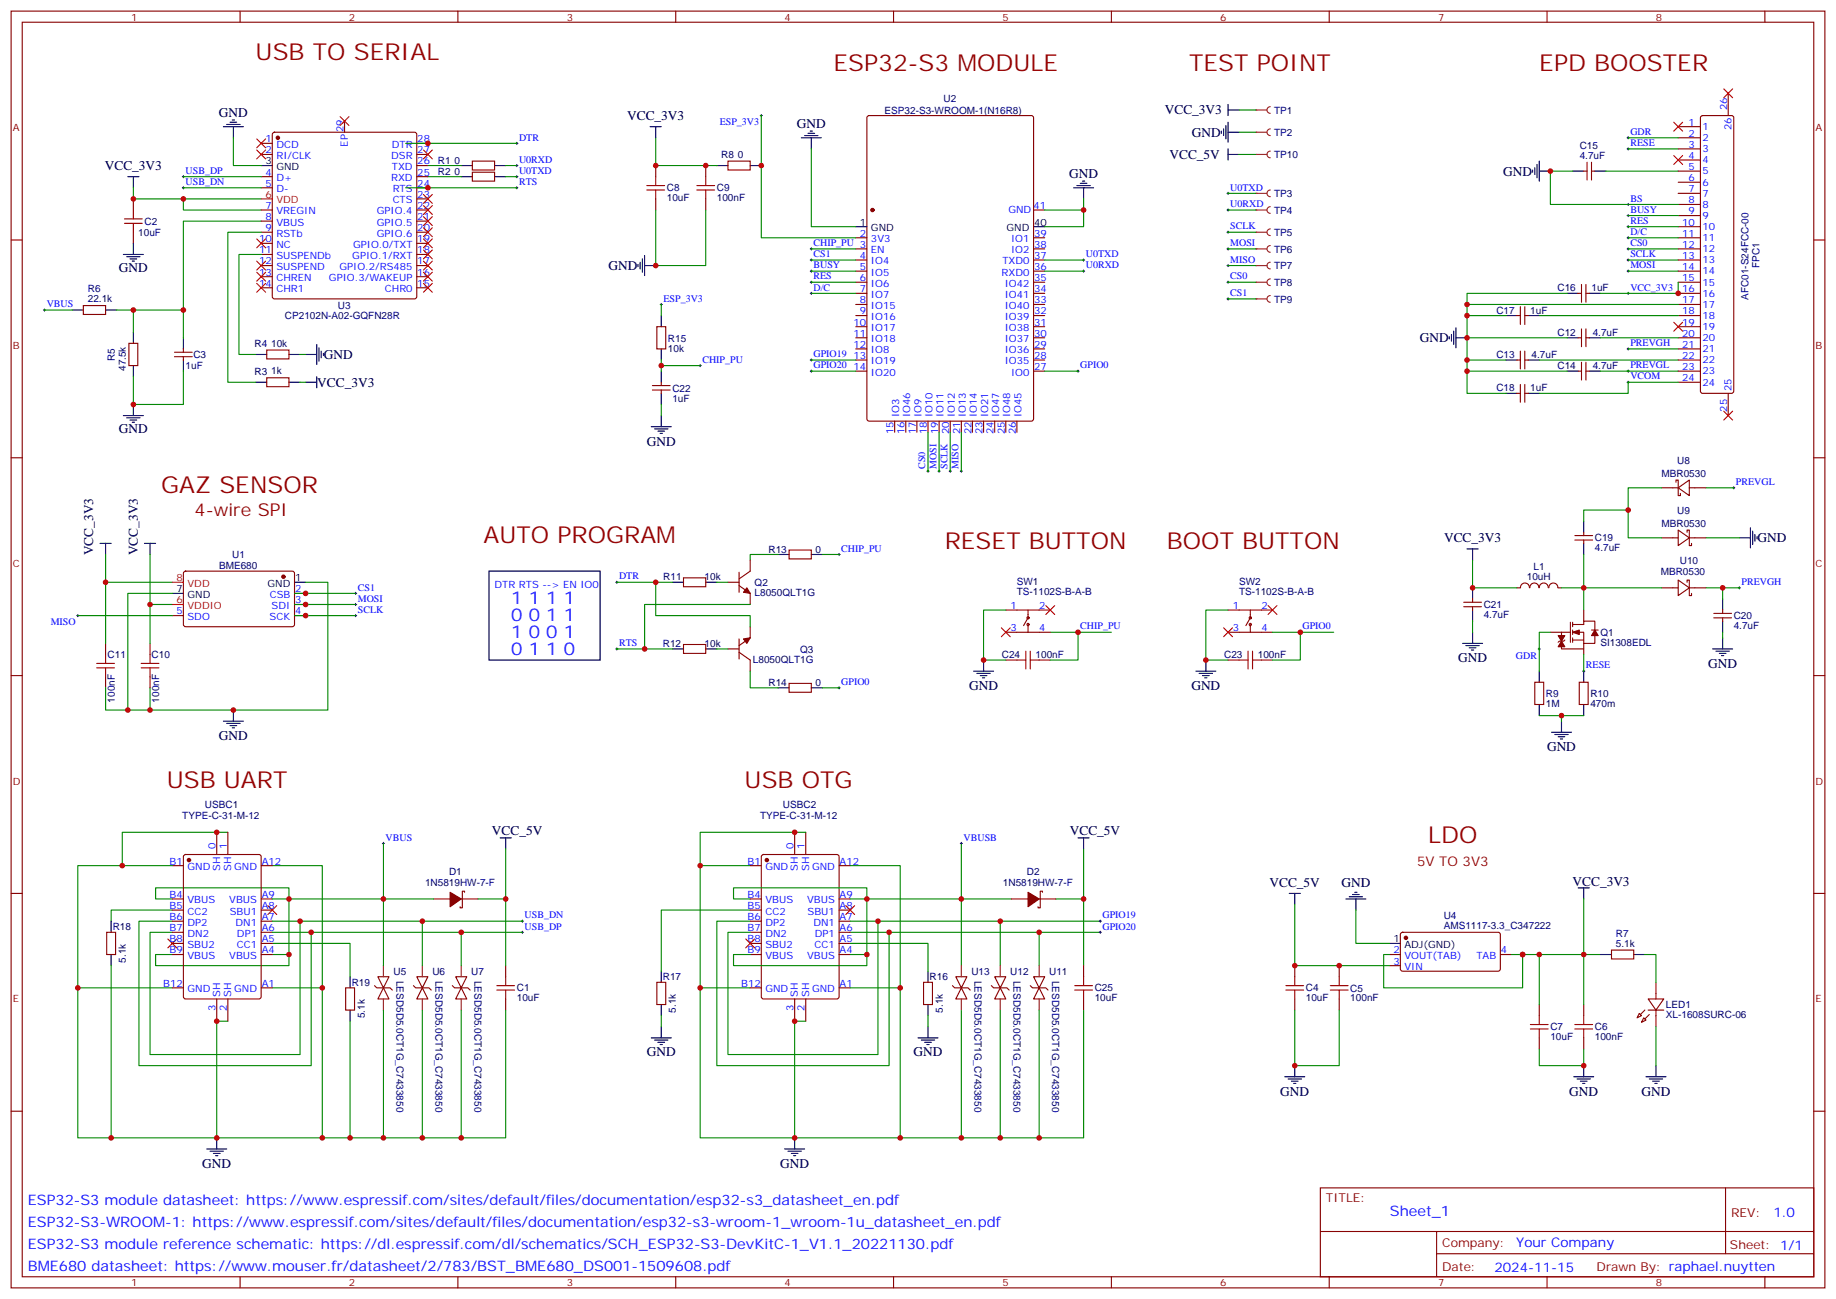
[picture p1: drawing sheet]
<svg xmlns="http://www.w3.org/2000/svg" width="583mm" height="412mm" viewBox="0 0 583 412" stroke-linecap="round" stroke-linejoin="round" font-family="sans-serif">
<defs><g id="words">
<g font-size="7.4" fill="#900">
<text x="81.1" y="19.1">USB TO SERIAL</text>
<text x="264.6" y="22.6">ESP32-S3 MODULE</text>
<text x="377.5" y="22.6">TEST POINT</text>
<text x="488.6" y="22.6">EPD BOOSTER</text>
<text x="51.2" y="156.6">GAZ SENSOR</text>
<text x="153.5" y="172.5">AUTO PROGRAM</text>
<text x="299.9" y="174.3">RESET BUTTON</text>
<text x="370.4" y="174.3">BOOT BUTTON</text>
<text x="52.9" y="250.1">USB UART</text>
<text x="236.4" y="250.1">USB OTG</text>
<text x="453.3" y="267.8">LDO</text>
</g>
<text font-size="5.6" fill="#900" x="61.7" y="163.7">4-wire SPI</text>
<g font-size="5.6" fill="#00f">
<text x="162.3" y="191.9">1 1 1 1</text>
<text x="162.3" y="197.2">0 0 1 1</text>
<text x="162.3" y="202.5">1 0 0 1</text>
<text x="162.3" y="207.8">0 1 1 0</text>
</g>
<g font-size="4.6" fill="#00f">
<text x="8.8" y="382.4">ESP32-S3 module datasheet: https://www.espressif.com/sites/default/files/documentation/esp32-s3_datasheet_en.pdf</text>
<text x="8.8" y="389.5">ESP32-S3-WROOM-1: https://www.espressif.com/sites/default/files/documentation/esp32-s3-wroom-1_wroom-1u_datasheet_en.pdf</text>
<text x="441.2" y="386.1">Sheet_1</text>
<text x="8.8" y="396.5">ESP32-S3 module reference schematic: https://dl.espressif.com/dl/schematics/SCH_ESP32-S3-DevKitC-1_V1.1_20221130.pdf</text>
<text x="8.8" y="403.6">BME680 datasheet: https://www.mouser.fr/datasheet/2/783/BST_BME680_DS001-1509608.pdf</text>
</g>
<g font-size="4.2">
<text x="69.5" y="37.1">GND</text>
<text x="199.1" y="38.1">VCC_3V3</text>
<text x="252.9" y="40.6">GND</text>
<text x="369.8" y="36.3">VCC_3V3</text>
<text x="378.4" y="43.4">GND</text>
<text x="371.2" y="50.5">VCC_5V</text>
<text x="33.3" y="54">VCC_3V3</text>
<text x="339.4" y="56.4">GND</text>
<text x="477.1" y="55.7">GND</text>
<text x="37.7" y="86.4">GND</text>
<text x="193.1" y="85.7">GND</text>
<text x="450.7" y="108.7">GND</text>
<text x="102.8" y="114">GND</text>
<text x="100.7" y="122.8">VCC_3V3</text>
<text x="37.7" y="137.6">GND</text>
<text x="205.3" y="141.5">GND</text>
<text x="458.4" y="172.2">VCC_3V3</text>
<text x="557.9" y="172.2">GND</text>
<text x="29.6" y="176.3" transform="rotate(-90 29.6 176.3)">VCC_3V3</text>
<text x="43.7" y="176.3" transform="rotate(-90 43.7 176.3)">VCC_3V3</text>
<text x="462.8" y="210.3">GND</text>
<text x="542.2" y="212">GND</text>
<text x="307.6" y="219.1">GND</text>
<text x="378.2" y="219.1">GND</text>
<text x="69.5" y="234.9">GND</text>
<text x="491.1" y="238.5">GND</text>
<text x="156.2" y="265">VCC_5V</text>
<text x="339.6" y="265">VCC_5V</text>
<text x="403" y="281.5">VCC_5V</text>
<text x="425.8" y="281.6">GND</text>
<text x="499.2" y="281.2">VCC_3V3</text>
<text x="205.3" y="335.1">GND</text>
<text x="290" y="335.1">GND</text>
<text x="406.4" y="347.8">GND</text>
<text x="498.1" y="347.8">GND</text>
<text x="521.1" y="347.8">GND</text>
<text x="64.2" y="370.8">GND</text>
<text x="247.6" y="370.8">GND</text>
</g>
<text font-size="4.2" fill="#900" x="449.8" y="274.8">5V TO 3V3</text>
<g font-size="4.2" fill="#00f">
<text x="562.9" y="386.4">1.0</text>
<text x="481.3" y="395.9">Your Company</text>
<text x="474.4" y="403.7">2024-11-15</text>
</g>
<g font-size="3.9" fill="#800">
<text x="420.9" y="381.7">TITLE:</text>
<text x="549.5" y="386.4">REV:</text>
<text x="457.8" y="395.9">Company:</text>
<text x="549.1" y="396.5">Sheet: 1/1</text>
<text x="457.8" y="403.6">Date:</text>
<text x="506.8" y="403.7">Drawn By: raphael.nuytten</text>
</g>
<g font-size="3.2" fill="#800">
<text x="41.6" y="6.5">1</text>
<text x="110.8" y="6.5">2</text>
<text x="179.9" y="6.5">3</text>
<text x="249.1" y="6.5">4</text>
<text x="318.2" y="6.5">5</text>
<text x="387.3" y="6.5">6</text>
<text x="456.5" y="6.5">7</text>
<text x="525.6" y="6.5">8</text>
<text x="4.1" y="41.6">A</text>
<text x="576.3" y="41.6">A</text>
<text x="4.1" y="110.8">B</text>
<text x="576.3" y="110.8">B</text>
<text x="4.1" y="179.9">C</text>
<text x="576.3" y="179.9">C</text>
<text x="4.1" y="249.1">D</text>
<text x="576.3" y="249.1">D</text>
<text x="4.1" y="318.2">E</text>
<text x="576.3" y="318.2">E</text>
<text x="41.6" y="408.3">1</text>
<text x="110.8" y="408.3">2</text>
<text x="179.9" y="408.3">3</text>
<text x="249.1" y="408.3">4</text>
<text x="318.2" y="408.3">5</text>
<text x="387.3" y="408.3">6</text>
<text x="456.5" y="408.3">7</text>
<text x="525.6" y="408.3">8</text>
</g>
<g font-size="3.2" fill="#000080">
<text x="299.5" y="32.5">U2</text>
<text x="280.8" y="36">ESP32-S3-WROOM-1(N16R8)</text>
<text x="404.4" y="36.1">TP1</text>
<text x="404.4" y="43.1">TP2</text>
<text x="501.5" y="47.3">C15</text>
<text x="139" y="51.9">R1</text>
<text x="144.3" y="51.9">0</text>
<text x="229" y="50.2">R8</text>
<text x="234.2" y="50.2">0</text>
<text x="404.4" y="50.2">TP10</text>
<text x="501.5" y="50.4">4.7uF</text>
<text x="139" y="55.5">R2</text>
<text x="144.3" y="55.5">0</text>
<text x="211.7" y="63.9">10uF</text>
<text x="211.7" y="60.8">C8</text>
<text x="227.5" y="63.9">100nF</text>
<text x="227.5" y="60.8">C9</text>
<text x="404.4" y="62.5">TP3</text>
<text x="45.9" y="71.3">C2</text>
<text x="404.4" y="67.8">TP4</text>
<text x="43.9" y="74.9">10uF</text>
<text x="404.4" y="74.9">TP5</text>
<text x="404.4" y="80.2">TP6</text>
<text x="404.4" y="85.5">TP7</text>
<text x="558.5" y="85" transform="rotate(-90 558.5 85)">FPC1</text>
<text x="27.9" y="96">22.1k</text>
<text x="27.9" y="92.8">R6</text>
<text x="404.4" y="90.7">TP8</text>
<text x="494.4" y="92.5">C16</text>
<text x="505.2" y="92.5">1uF</text>
<text x="555" y="95.1" transform="rotate(-90 555 95.1)">AFC01-S24FCC-00</text>
<text x="90.4" y="101.3">CP2102N-A02-GQFN28R</text>
<text x="107.3" y="98">U3</text>
<text x="404.4" y="96">TP9</text>
<text x="475" y="99.6">C17</text>
<text x="485.8" y="99.6">1uF</text>
<text x="494.4" y="106.6">C12</text>
<text x="505.6" y="106.6">4.7uF</text>
<text x="61.4" y="113.7">C3</text>
<text x="80.8" y="110.2">R4</text>
<text x="86.1" y="110.1">10k</text>
<text x="212" y="111.6">10k</text>
<text x="212" y="108.4">R15</text>
<text x="475" y="113.7">C13</text>
<text x="486.2" y="113.7">4.7uF</text>
<text x="36.4" y="114.6" transform="rotate(-90 36.4 114.6)">R5</text>
<text x="40" y="117.8" transform="rotate(-90 40 117.8)">47.5k</text>
<text x="58.9" y="117.2">1uF</text>
<text x="80.8" y="119">R3</text>
<text x="86.1" y="118.9">1k</text>
<text x="494.4" y="117.2">C14</text>
<text x="505.6" y="117.2">4.7uF</text>
<text x="213.4" y="124.3">C22</text>
<text x="475" y="124.2">C18</text>
<text x="485.8" y="124.2">1uF</text>
<text x="213.4" y="127.5">1uF</text>
<text x="532.4" y="147.2">U8</text>
<text x="527.4" y="151.3">MBR0530</text>
<text x="527.4" y="167.2">MBR0530</text>
<text x="532.4" y="163.1">U9</text>
<text x="506.2" y="171.9">C19</text>
<text x="73.7" y="177.2">U1</text>
<text x="243.9" y="175.4">R13</text>
<text x="258.9" y="175.4">0</text>
<text x="506.2" y="175.1">4.7uF</text>
<text x="533.2" y="178.9">U10</text>
<text x="69.5" y="180.7">BME680</text>
<text x="210.5" y="184.2">R11</text>
<text x="223.7" y="184.2">10k</text>
<text x="322.8" y="185.8">SW1</text>
<text x="393.3" y="185.8">SW2</text>
<text x="484.7" y="184.3">10uH</text>
<text x="486.8" y="180.9">L1</text>
<text x="527.1" y="182.5">MBR0530</text>
<text x="239.5" y="189.2">L8050QLT1G</text>
<text x="239.5" y="186">Q2</text>
<text x="322.8" y="189">TS-1102S-B-A-B</text>
<text x="393.3" y="189">TS-1102S-B-A-B</text>
<text x="471" y="196.2">4.7uF</text>
<text x="471" y="193.1">C21</text>
<text x="550.3" y="196.6">C20</text>
<text x="508" y="201.9">Q1</text>
<text x="550.3" y="199.8">4.7uF</text>
<text x="34.1" y="209">C11</text>
<text x="48.1" y="209">C10</text>
<text x="210.4" y="205.4">R12</text>
<text x="223.7" y="205.4">10k</text>
<text x="254" y="207.2">Q3</text>
<text x="318" y="209">C24</text>
<text x="328.7" y="209">100nF</text>
<text x="388.6" y="209">C23</text>
<text x="399.3" y="209">100nF</text>
<text x="508" y="205.1">SI1308EDL</text>
<text x="239" y="210.4">L8050QLT1G</text>
<text x="243.9" y="217.8">R14</text>
<text x="258.9" y="217.8">0</text>
<text x="490.7" y="221.3">R9</text>
<text x="504.8" y="221.3">R10</text>
<text x="36.5" y="223" transform="rotate(-90 36.5 223)">100nF</text>
<text x="50.6" y="223" transform="rotate(-90 50.6 223)">100nF</text>
<text x="490.7" y="224.5">1M</text>
<text x="504.8" y="224.5">470m</text>
<text x="65.1" y="256.6">USBC1</text>
<text x="248.5" y="256.6">USBC2</text>
<text x="57.8" y="260.1">TYPE-C-31-M-12</text>
<text x="241.3" y="260.1">TYPE-C-31-M-12</text>
<text x="134.9" y="281.3">1N5819HW-7-F</text>
<text x="142.5" y="277.7">D1</text>
<text x="318.4" y="281.3">1N5819HW-7-F</text>
<text x="326" y="277.7">D2</text>
<text x="458.3" y="291.7">U4</text>
<text x="35.8" y="295.4">R18</text>
<text x="458.3" y="294.9">AMS1117-3.3_C347222</text>
<text x="512.9" y="297.5">R7</text>
<text x="39.9" y="305.6" transform="rotate(-90 39.9 305.6)">5.1k</text>
<text x="512.9" y="300.6">5.1k</text>
<text x="124.9" y="309.4">U5</text>
<text x="125.9" y="311.4" transform="rotate(90 125.9 311.4)">LESD5D5.0CT1G_C7433850</text>
<text x="137.2" y="309.4">U6</text>
<text x="138.2" y="311.4" transform="rotate(90 138.2 311.4)">LESD5D5.0CT1G_C7433850</text>
<text x="149.6" y="309.4">U7</text>
<text x="150.6" y="311.4" transform="rotate(90 150.6 311.4)">LESD5D5.0CT1G_C7433850</text>
<text x="210.4" y="311.2">R17</text>
<text x="295.1" y="311.2">R16</text>
<text x="308.3" y="309.4">U13</text>
<text x="309.3" y="311.4" transform="rotate(90 309.3 311.4)">LESD5D5.0CT1G_C7433850</text>
<text x="320.7" y="309.4">U12</text>
<text x="321.7" y="311.4" transform="rotate(90 321.7 311.4)">LESD5D5.0CT1G_C7433850</text>
<text x="333" y="309.4">U11</text>
<text x="334" y="311.4" transform="rotate(90 334 311.4)">LESD5D5.0CT1G_C7433850</text>
<text x="111.6" y="313">R19</text>
<text x="164" y="317.9">10uF</text>
<text x="164" y="314.8">C1</text>
<text x="347.5" y="317.9">10uF</text>
<text x="347.5" y="314.8">C25</text>
<text x="414.5" y="317.9">10uF</text>
<text x="414.5" y="314.8">C4</text>
<text x="428.6" y="317.9">100nF</text>
<text x="428.6" y="314.8">C5</text>
<text x="115.8" y="323.3" transform="rotate(-90 115.8 323.3)">5.1k</text>
<text x="214.6" y="321.5" transform="rotate(-90 214.6 321.5)">5.1k</text>
<text x="299.2" y="321.5" transform="rotate(-90 299.2 321.5)">5.1k</text>
<text x="528.8" y="323.1">XL-1608SURC-06</text>
<text x="528.8" y="320.1">LED1</text>
<text x="492.1" y="327.1">C7</text>
<text x="506.2" y="327.1">C6</text>
<text x="492.1" y="330.3">10uF</text>
<text x="506.2" y="330.2">100nF</text>
</g>
<g font-size="3.2" fill="#00f">
<text x="548.2" y="34.9" transform="rotate(-90 548.2 34.9)">26</text>
<text x="109" y="42" transform="rotate(-90 109 42)">29</text>
<text x="228.5" y="39.8">ESP_3V3</text>
<text x="536" y="39.9">1</text>
<text x="540.5" y="41.3">1</text>
<text x="549.6" y="41.4" transform="rotate(-90 549.6 41.4)">26</text>
<text x="84.2" y="45.2">1</text>
<text x="87.7" y="46.9">DCD</text>
<text x="110.4" y="46.6" transform="rotate(-90 110.4 46.6)">EP</text>
<text x="124.4" y="46.9">DTR</text>
<text x="132.5" y="45.2">28</text>
<text x="164.7" y="44.6">DTR</text>
<text x="517.5" y="42.9">GDR</text>
<text x="517.5" y="46.4">RESE</text>
<text x="536" y="43.4">2</text>
<text x="536" y="46.9">3</text>
<text x="540.5" y="44.8">2</text>
<text x="84.2" y="48.7">2</text>
<text x="87.7" y="50.4">RI/CLK</text>
<text x="124.2" y="50.4">DSR</text>
<text x="124.4" y="54">TXD</text>
<text x="132.5" y="52.2">26</text>
<text x="132.5" y="48.7">27</text>
<text x="164.7" y="51.7">U0RXD</text>
<text x="536" y="50.4">4</text>
<text x="536" y="54">5</text>
<text x="540.5" y="48.3">3</text>
<text x="540.5" y="51.9">4</text>
<text x="58.9" y="55.2">USB_DP</text>
<text x="58.9" y="58.7">USB_DN</text>
<text x="84.2" y="55.7">4</text>
<text x="84.2" y="59.3">5</text>
<text x="87.7" y="57.5">D+</text>
<text x="124.2" y="57.5">RXD</text>
<text x="132.5" y="59.3">24</text>
<text x="132.5" y="55.7">25</text>
<text x="164.7" y="55.2">U0TXD</text>
<text x="164.7" y="58.7">RTS</text>
<text x="536" y="57.5">6</text>
<text x="540.5" y="55.4">5</text>
<text x="540.5" y="58.9">6</text>
<text x="87.7" y="61">D-</text>
<text x="124.6" y="64.6">CTS</text>
<text x="124.7" y="61">RTS</text>
<text x="132.5" y="62.8">23</text>
<text x="390.5" y="60.5">U0TXD</text>
<text x="390.5" y="65.8">U0RXD</text>
<text x="517.5" y="64">BS</text>
<text x="536" y="61">7</text>
<text x="536" y="64.6">8</text>
<text x="540.5" y="62.4">7</text>
<text x="540.5" y="66">8</text>
<text x="84.2" y="66.3">7</text>
<text x="84.2" y="69.8">8</text>
<text x="87.7" y="68.1">VREGIN</text>
<text x="87.7" y="71.6">VBUS</text>
<text x="119.6" y="71.6">GPIO.5</text>
<text x="119.6" y="68.1">GPIO.4</text>
<text x="132.5" y="69.8">21</text>
<text x="132.5" y="66.3">22</text>
<text x="320.1" y="67.7">GND</text>
<text x="328.1" y="66.3">41</text>
<text x="517.5" y="67.6">BUSY</text>
<text x="517.5" y="71.1">RES</text>
<text x="534" y="71.6">10</text>
<text x="536" y="68.1">9</text>
<text x="540.5" y="69.5">9</text>
<text x="82.2" y="76.9">10</text>
<text x="84.2" y="73.4">9</text>
<text x="87.7" y="75.1">RSTb</text>
<text x="119.6" y="75.1">GPIO.6</text>
<text x="132.5" y="76.9">19</text>
<text x="132.5" y="73.4">20</text>
<text x="273" y="75.1">2</text>
<text x="276.5" y="76.9">3V3</text>
<text x="320.9" y="76.9">IO1</text>
<text x="328.3" y="75.1">39</text>
<text x="390.5" y="72.8">SCLK</text>
<text x="517.5" y="74.6">D/C</text>
<text x="534" y="75.1">11</text>
<text x="540.5" y="73">10</text>
<text x="540.5" y="76.6">11</text>
<text x="82.2" y="80.4">11</text>
<text x="82.2" y="84">12</text>
<text x="87.7" y="78.7">NC</text>
<text x="87.7" y="82.2">SUSPENDb</text>
<text x="111.8" y="82.2">GPIO.1/RXT</text>
<text x="112.1" y="78.7">GPIO.0/TXT</text>
<text x="132.5" y="84">17</text>
<text x="132.5" y="80.4">18</text>
<text x="258.2" y="78.1">CHIP_PU 3</text>
<text x="258.2" y="81.7">CS1</text>
<text x="273" y="82.2">4</text>
<text x="276.5" y="80.4">EN</text>
<text x="276.5" y="84">IO4</text>
<text x="318.2" y="84">TXD0</text>
<text x="320.9" y="80.4">IO2</text>
<text x="328.3" y="82.2">37</text>
<text x="328.3" y="78.7">38</text>
<text x="344.7" y="81.7">U0TXD</text>
<text x="390.5" y="83.4">MISO</text>
<text x="390.5" y="78.1">MOSI</text>
<text x="517.5" y="78.1">CS0</text>
<text x="517.5" y="81.7">SCLK</text>
<text x="534" y="78.7">12</text>
<text x="534" y="82.2">13</text>
<text x="540.5" y="80.1">12</text>
<text x="540.5" y="83.6">13</text>
<text x="82.2" y="87.5">13</text>
<text x="87.7" y="85.7">SUSPEND</text>
<text x="87.7" y="89.3">CHREN</text>
<text x="104.4" y="89.3">GPIO.3/WAKEUP</text>
<text x="107.7" y="85.7">GPIO.2/RS485</text>
<text x="132.5" y="87.5">16</text>
<text x="258.2" y="85.2">BUSY</text>
<text x="258.2" y="88.7">RES</text>
<text x="273" y="85.7">5</text>
<text x="273" y="89.3">6</text>
<text x="276.5" y="87.5">IO5</text>
<text x="317.9" y="87.5">RXD0</text>
<text x="328.3" y="89.3">35</text>
<text x="328.3" y="85.7">36</text>
<text x="344.7" y="85.2">U0RXD</text>
<text x="390.5" y="88.7">CS0</text>
<text x="517.5" y="85.2">MOSI</text>
<text x="534" y="85.7">14</text>
<text x="534" y="89.3">15</text>
<text x="540.5" y="87.1">14</text>
<text x="82.2" y="91">14</text>
<text x="87.7" y="92.8">CHR1</text>
<text x="122.2" y="92.8">CHR0</text>
<text x="132.5" y="91">15</text>
<text x="210.6" y="95.8">ESP_3V3</text>
<text x="258.2" y="92.3">D/C</text>
<text x="273" y="92.8">7</text>
<text x="276.5" y="91">IO6</text>
<text x="276.5" y="94.5">IO7</text>
<text x="318.9" y="94.5">IO41</text>
<text x="318.9" y="91">IO42</text>
<text x="328.3" y="92.8">34</text>
<text x="390.5" y="94">CS1</text>
<text x="517.5" y="92.3">VCC_3V3</text>
<text x="534" y="92.8">16</text>
<text x="540.5" y="90.7">15</text>
<text x="540.5" y="94.2">16</text>
<text x="14.8" y="97.6">VBUS</text>
<text x="273" y="96.3">8</text>
<text x="273" y="99.8">9</text>
<text x="276.5" y="98.1">IO15</text>
<text x="276.5" y="101.6">IO16</text>
<text x="318.9" y="101.6">IO39</text>
<text x="318.9" y="98.1">IO40</text>
<text x="328.3" y="99.8">32</text>
<text x="328.3" y="96.3">33</text>
<text x="534" y="96.3">17</text>
<text x="534" y="99.8">18</text>
<text x="540.5" y="97.7">17</text>
<text x="540.5" y="101.2">18</text>
<text x="271" y="103.4">10</text>
<text x="271" y="106.9">11</text>
<text x="276.5" y="105.1">IO17</text>
<text x="318.9" y="105.1">IO38</text>
<text x="328.3" y="106.9">30</text>
<text x="328.3" y="103.4">31</text>
<text x="534" y="103.4">19</text>
<text x="534" y="106.9">20</text>
<text x="540.5" y="104.8">19</text>
<text x="258.2" y="113.4">GPIO19</text>
<text x="271" y="110.4">12</text>
<text x="271" y="113.9">13</text>
<text x="276.5" y="108.7">IO18</text>
<text x="276.5" y="112.2">IO8</text>
<text x="318.9" y="112.2">IO36</text>
<text x="318.9" y="108.7">IO37</text>
<text x="328.3" y="113.9">28</text>
<text x="328.3" y="110.4">29</text>
<text x="517.5" y="109.9">PREVGH</text>
<text x="534" y="110.4">21</text>
<text x="534" y="113.9">22</text>
<text x="540.5" y="108.3">20</text>
<text x="540.5" y="111.8">21</text>
<text x="223" y="115.2">CHIP_PU</text>
<text x="258.2" y="116.9">GPIO20</text>
<text x="271" y="117.5">14</text>
<text x="276.5" y="115.7">IO19</text>
<text x="276.5" y="119.2">IO20</text>
<text x="318.9" y="115.7">IO35</text>
<text x="320.9" y="119.2">IO0</text>
<text x="328.3" y="117.5">27</text>
<text x="342.9" y="116.9">GPIO0</text>
<text x="517.5" y="116.9">PREVGL</text>
<text x="534" y="117.5">23</text>
<text x="540.5" y="115.4">22</text>
<text x="540.5" y="118.9">23</text>
<text x="517.5" y="120.5">VCOM</text>
<text x="534" y="121">24</text>
<text x="540.5" y="122.4">24</text>
<text x="549.6" y="124.2" transform="rotate(-90 549.6 124.2)">25</text>
<text x="548.2" y="130.7" transform="rotate(-90 548.2 130.7)">25</text>
<text x="283.6" y="137.9" transform="rotate(-90 283.6 137.9)">15</text>
<text x="285.4" y="132.4" transform="rotate(-90 285.4 132.4)">IO3</text>
<text x="287.2" y="137.9" transform="rotate(-90 287.2 137.9)">16</text>
<text x="288.9" y="132.4" transform="rotate(-90 288.9 132.4)">IO46</text>
<text x="290.7" y="137.9" transform="rotate(-90 290.7 137.9)">17</text>
<text x="292.5" y="132.4" transform="rotate(-90 292.5 132.4)">IO9</text>
<text x="294.2" y="137.9" transform="rotate(-90 294.2 137.9)">18</text>
<text x="296" y="132.4" transform="rotate(-90 296 132.4)">IO10</text>
<text x="297.7" y="137.9" transform="rotate(-90 297.7 137.9)">19</text>
<text x="299.5" y="132.4" transform="rotate(-90 299.5 132.4)">IO11</text>
<text x="301.3" y="137.9" transform="rotate(-90 301.3 137.9)">20</text>
<text x="303" y="132.4" transform="rotate(-90 303 132.4)">IO12</text>
<text x="304.8" y="137.9" transform="rotate(-90 304.8 137.9)">21</text>
<text x="306.6" y="132.4" transform="rotate(-90 306.6 132.4)">IO13</text>
<text x="308.3" y="137.9" transform="rotate(-90 308.3 137.9)">22</text>
<text x="310.1" y="132.4" transform="rotate(-90 310.1 132.4)">IO14</text>
<text x="311.9" y="137.9" transform="rotate(-90 311.9 137.9)">23</text>
<text x="313.6" y="132.4" transform="rotate(-90 313.6 132.4)">IO21</text>
<text x="315.4" y="137.9" transform="rotate(-90 315.4 137.9)">24</text>
<text x="317.1" y="132.4" transform="rotate(-90 317.1 132.4)">IO47</text>
<text x="318.9" y="137.9" transform="rotate(-90 318.9 137.9)">25</text>
<text x="320.7" y="132.4" transform="rotate(-90 320.7 132.4)">IO48</text>
<text x="322.4" y="137.9" transform="rotate(-90 322.4 137.9)">26</text>
<text x="324.2" y="132.4" transform="rotate(-90 324.2 132.4)">IO45</text>
<text x="293.7" y="148.9" transform="rotate(-90 293.7 148.9)">CS0</text>
<text x="297.2" y="148.9" transform="rotate(-90 297.2 148.9)">MOSI</text>
<text x="300.7" y="148.9" transform="rotate(-90 300.7 148.9)">SCLK</text>
<text x="304.3" y="148.9" transform="rotate(-90 304.3 148.9)">MISO</text>
<text x="551" y="154">PREVGL</text>
<text x="267.1" y="175.2">CHIP_PU</text>
<text x="196.5" y="184">DTR</text>
<text x="552.8" y="185.7">PREVGH</text>
<text x="85.6" y="189.8">CSB</text>
<text x="93.7" y="191.6">3</text>
<text x="93.7" y="188">2</text>
<text x="113.6" y="187.5">CS1</text>
<text x="113.6" y="191">MOSI</text>
<text x="157" y="186.6">DTR RTS --&gt; EN IO0</text>
<text x="56" y="195.1">5</text>
<text x="59.5" y="196.8">SDO</text>
<text x="85.6" y="196.8">SCK</text>
<text x="86.2" y="193.3">SDI</text>
<text x="93.7" y="195.1">4</text>
<text x="113.6" y="194.6">SCLK</text>
<text x="320.8" y="193.3">1</text>
<text x="329.8" y="193.3">2</text>
<text x="391.3" y="193.3">1</text>
<text x="400.4" y="193.3">2</text>
<text x="16.1" y="198.4">MISO</text>
<text x="320.8" y="200.4">3</text>
<text x="329.8" y="200.4">4</text>
<text x="342.9" y="199.8">CHIP_PU</text>
<text x="391.3" y="200.4">3</text>
<text x="400.4" y="200.4">4</text>
<text x="413.5" y="199.8">GPIO0</text>
<text x="196.5" y="205.1">RTS</text>
<text x="481.2" y="209.2">GDR</text>
<text x="503.4" y="212.2">RESE</text>
<text x="267.1" y="217.5">GPIO0</text>
<text x="68.4" y="269.5" transform="rotate(-90 68.4 269.5)">0</text>
<text x="72" y="269.5" transform="rotate(-90 72 269.5)">1</text>
<text x="122.4" y="266.9">VBUS</text>
<text x="251.9" y="269.5" transform="rotate(-90 251.9 269.5)">0</text>
<text x="255.4" y="269.5" transform="rotate(-90 255.4 269.5)">1</text>
<text x="305.9" y="266.9">VBUSB</text>
<text x="53.8" y="274.5">B1</text>
<text x="83.1" y="274.5">A12</text>
<text x="237.3" y="274.5">B1</text>
<text x="266.5" y="274.5">A12</text>
<text x="59.5" y="276.2">GND</text>
<text x="69.8" y="276.5" transform="rotate(-90 69.8 276.5)">SH</text>
<text x="73.4" y="276.5" transform="rotate(-90 73.4 276.5)">SH</text>
<text x="74.3" y="276.2">GND</text>
<text x="243" y="276.2">GND</text>
<text x="253.3" y="276.5" transform="rotate(-90 253.3 276.5)">SH</text>
<text x="256.8" y="276.5" transform="rotate(-90 256.8 276.5)">SH</text>
<text x="257.8" y="276.2">GND</text>
<text x="53.8" y="285">B4</text>
<text x="59.5" y="286.8">VBUS</text>
<text x="72.8" y="286.8">VBUS</text>
<text x="83.1" y="285">A9</text>
<text x="237.3" y="285">B4</text>
<text x="243" y="286.8">VBUS</text>
<text x="256.2" y="286.8">VBUS</text>
<text x="266.5" y="285">A9</text>
<text x="53.8" y="288.6">B5</text>
<text x="53.8" y="292.1">B6</text>
<text x="59.5" y="290.3">CC2</text>
<text x="59.5" y="293.9">DP2</text>
<text x="72.9" y="290.3">SBU1</text>
<text x="74.8" y="293.9">DN1</text>
<text x="83.1" y="292.1">A7</text>
<text x="83.1" y="288.6">A8</text>
<text x="166.5" y="291.6">USB_DN</text>
<text x="237.3" y="288.6">B5</text>
<text x="237.3" y="292.1">B6</text>
<text x="243" y="290.3">CC2</text>
<text x="243" y="293.9">DP2</text>
<text x="256.4" y="290.3">SBU1</text>
<text x="258.2" y="293.9">DN1</text>
<text x="266.5" y="292.1">A7</text>
<text x="266.5" y="288.6">A8</text>
<text x="350" y="291.6">GPIO19</text>
<text x="53.8" y="295.6">B7</text>
<text x="53.8" y="299.2">B8</text>
<text x="59.5" y="297.4">DN2</text>
<text x="75.2" y="297.4">DP1</text>
<text x="83.1" y="299.2">A5</text>
<text x="83.1" y="295.6">A6</text>
<text x="166.5" y="295.1">USB_DP</text>
<text x="237.3" y="295.6">B7</text>
<text x="237.3" y="299.2">B8</text>
<text x="243" y="297.4">DN2</text>
<text x="258.7" y="297.4">DP1</text>
<text x="266.5" y="299.2">A5</text>
<text x="266.5" y="295.6">A6</text>
<text x="350" y="295.1">GPIO20</text>
<text x="53.8" y="302.7">B9</text>
<text x="59.5" y="300.9">SBU2</text>
<text x="59.5" y="304.4">VBUS</text>
<text x="72.8" y="304.4">VBUS</text>
<text x="75.1" y="300.9">CC1</text>
<text x="83.1" y="302.7">A4</text>
<text x="237.3" y="302.7">B9</text>
<text x="243" y="300.9">SBU2</text>
<text x="243" y="304.4">VBUS</text>
<text x="256.2" y="304.4">VBUS</text>
<text x="258.6" y="300.9">CC1</text>
<text x="266.5" y="302.7">A4</text>
<text x="442.3" y="302.7">2</text>
<text x="445.8" y="304.4">VOUT(TAB)</text>
<text x="468.6" y="304.4">TAB</text>
<text x="476.4" y="302.7">4</text>
<text x="442.3" y="306.2">3</text>
<text x="445.8" y="308">VIN</text>
<text x="51.8" y="313.3">B12</text>
<text x="59.5" y="315">GND</text>
<text x="69.8" y="316.4" transform="rotate(-90 69.8 316.4)">SH</text>
<text x="73.4" y="316.4" transform="rotate(-90 73.4 316.4)">SH</text>
<text x="74.3" y="315">GND</text>
<text x="83.1" y="313.3">A1</text>
<text x="235.3" y="313.3">B12</text>
<text x="243" y="315">GND</text>
<text x="253.3" y="316.4" transform="rotate(-90 253.3 316.4)">SH</text>
<text x="256.8" y="316.4" transform="rotate(-90 256.8 316.4)">SH</text>
<text x="257.8" y="315">GND</text>
<text x="266.5" y="313.3">A1</text>
<text x="68.4" y="320.9" transform="rotate(-90 68.4 320.9)">3</text>
<text x="72" y="320.9" transform="rotate(-90 72 320.9)">2</text>
<text x="251.9" y="320.9" transform="rotate(-90 251.9 320.9)">3</text>
<text x="255.4" y="320.9" transform="rotate(-90 255.4 320.9)">2</text>
</g>
<g font-size="3.2">
<text x="84.2" y="52.2">3</text>
<text x="87.7" y="54">GND</text>
<text x="273" y="71.6">1</text>
<text x="328.3" y="71.6">40</text>
<text x="276.5" y="73.4">GND</text>
<text x="319.5" y="73.4">GND</text>
<text x="93.7" y="184.5">1</text>
<text x="56" y="188">7</text>
<text x="59.5" y="189.8">GND</text>
<text x="84.9" y="186.3">GND</text>
<text x="442.3" y="299.2">1</text>
<text x="445.8" y="300.9">ADJ(GND)</text>
</g>
<g font-size="3.2" fill="#f00">
<text x="84.2" y="62.8">6</text>
<text x="87.7" y="64.6">VDD</text>
<text x="56" y="184.5">8</text>
<text x="56" y="191.6">6</text>
<text x="59.5" y="186.3">VDD</text>
<text x="59.5" y="193.3">VDDIO</text>
</g>
</g></defs>
<g fill="none" stroke="#870000" stroke-width=".35">
<path d="M3.5 3.5h575.8v405.4h-575.8zM7.1 7.1h568.6v398.2h-568.6zM76.2 3.5v3.6M145.3 3.5v3.6M214.5 3.5v3.6M283.6 3.5v3.6M352.8 3.5v3.6M421.9 3.5v3.6M491.1 3.5v3.6M560.2 3.5v3.6M109.4 38.5v3.5M275.4 36.9l.5-.2h51.5l.6 .4 .1 95.9-.5 .6-51.7 .1-.7-.5v-95.8z"/>
<path d="M540 36.9l.5-.2h9.1l.5 .2 .2 .5v86.8l-.2 .5-.5 .2h-9.1l-.5-.3-.2-.4v-86.8zM548.6 29.6v7.1M82.9 45.5h3.5M82.9 49h3.5M82.9 56.1h3.5M82.9 59.6h3.5M86.7 42.2l.4-.2h44.5l.5 .2 .2 .5v51.5l-.2 .5-.5 .2h-44.5l-.5-.2-.2-.5v-51.5zM132.3 45.5h3.5M132.3 49h3.5M132.3 56.1h3.5M132.3 59.6h3.5M132.3 52.6h3.5"/>
<path d="M149.9 51.2h7.1v2.8h-7.1zM149.9 54.7h7.1v2.8h-7.1zM208.1 52.6v3.5M224 52.6v3.5M231.1 51.2h7v2.8h-7zM502.7 54.3h1.1M503.8 51.5v5.6M505.2 54.3h1M505.2 51.5v5.6M532.7 40.2h7.1M532.7 43.7h7.1M532.7 47.3h7.1"/>
<path d="M532.7 50.8h7.1M532.7 54.3h7.1M532.7 57.9h7.1M3.5 76.2h3.6M42.3 63.1v3.6M42.3 73.7v3.6M82.9 66.7h3.5M82.9 70.2h3.5M82.9 73.7h3.5M82.9 77.3h3.5M132.3 66.7h3.5M132.3 70.2h3.5"/>
<path d="M132.3 73.7h3.5M132.3 77.3h3.5M132.3 63.1h3.5M208.1 63.1v3.6M224 63.1v3.6M271.6 75.5h3.6M271.6 79h3.6M328.1 75.5h3.5M328.1 79h3.5M328.1 66.7h3.5M532.7 75.5h7.1M532.7 79h7.1"/>
<path d="M532.7 61.4h7.1M532.7 64.9h7.1M532.7 68.4h7.1M532.7 72h7.1M575.7 76.2h3.6M26.5 97h7v2.8h-7zM82.9 80.8h3.5M82.9 84.3h3.5M82.9 87.8h3.5M82.9 91.4h3.5M132.3 80.8h3.5M132.3 84.3h3.5"/>
<path d="M132.3 87.8h3.5M132.3 91.4h3.5M271.6 82.6h3.6M271.6 86.1h3.6M271.6 89.6h3.6M271.6 93.1h3.6M271.6 96.7h3.6M328.1 82.6h3.5M328.1 86.1h3.5M328.1 89.6h3.5M328.1 93.1h3.5M328.1 96.7h3.5"/>
<path d="M482.6 97.4v5.6M484 97.4v5.6M500.9 93.1h1.1M502 90.3v5.7M503.4 93.1h1.1M503.4 90.3v5.7M532.7 82.6h7.1M532.7 86.1h7.1M532.7 89.6h7.1M532.7 93.1h7.1M532.7 96.7h7.1M40.9 109h2.8v7.1h-2.8z"/>
<path d="M55.4 113.2h5.6M55.4 111.8h5.6M58.2 110.8v1M58.2 113.2v1.1M84.7 119.9h7v2.9h-7zM84.7 111.1h7v2.8h-7zM208.5 103.7h2.8v7.1h-2.8zM271.6 100.2h3.6M271.6 103.7h3.6M271.6 107.2h3.6M271.6 110.8h3.6M271.6 114.3h3.6"/>
<path d="M271.6 117.8h3.6M328.1 100.2h3.5M328.1 103.7h3.5M328.1 107.2h3.5M328.1 110.8h3.5M328.1 114.3h3.5M328.1 117.8h3.5M481.5 100.2h1.1M481.5 114.3h1.1M482.6 111.5v5.6M484 100.2h1.1M484 114.3h1.1"/>
<path d="M484 111.5v5.6M500.9 107.2h1.1M500.9 117.8h1.1M502 104.4v5.7M502 115v5.6M503.4 107.2h1.1M503.4 117.8h1.1M503.4 104.4v5.7M503.4 115v5.6M532.7 100.2h7.1M532.7 103.7h7.1M532.7 107.2h7.1"/>
<path d="M532.7 110.8h7.1M532.7 114.3h7.1M532.7 117.8h7.1M207.1 123.8h5.6M207.1 122.4h5.6M209.9 121.4v1M209.9 123.8v1.1M284 133.7v3.5M287.5 133.7v3.5M291 133.7v3.5M294.6 133.7v3.5M298.1 133.7v3.5"/>
<path d="M301.6 133.7v3.5M305.2 133.7v3.5M308.7 133.7v3.5M312.2 133.7v3.5M315.7 133.7v3.5M319.3 133.7v3.5M322.8 133.7v3.5M481.5 124.9h1.1M482.6 122.1v5.6M484 122.1v5.6M484 124.9h1.1M532.7 121.4h7.1"/>
<path d="M548.6 124.9v7M3.5 145.3h3.6M527.4 154.9h5.3M532 153.1v-.7h.7v4.9h.7v-.7M532.7 154.9l3.5-2.5v4.9zM536.2 154.9h5.3M575.7 145.3h3.6M238.1 177.8v3.5l-3.5 2.5M250.5 174.6h7v2.8h-7zM499.9 170h5.6M499.9 171.4h5.6M502.7 169v1"/>
<path d="M502.7 171.4v1.1M527.4 170.7h5.3M532.7 168.3l3.5 2.4-3.5 2.5zM535.5 169v-.7h.7v4.9h.7v-.7M536.2 170.7h5.3M54.7 195.4h3.5M58.4 181.5l.5-.2 34.2 .1 .4 .6-.1 16.5-.6 .5-34.2-.1-.4-.6v-16.3zM93.5 195.4h3.5M93.5 191.9h3.5M93.5 188.4h3.5M217 183.4h7v2.9h-7zM231.1 184.9h3.5"/>
<path d="M234.6 185.9l3.5 2.5v3.5M234.6 181.7v6.3M238.1 199v3.5l-3.5 2.5M319.3 193.7h14.1M326.3 193.7v2.4l-1.4 2.5M326.3 198.3v2.4M389.8 193.7h14.1M396.9 193.7v2.4l-1.4 2.5M396.9 198.3v2.4M464.6 191.2h5.7M464.6 192.6h5.7M467.4 190.1v1.1"/>
<path d="M467.4 192.6v1.1M481.5 186.6h1.1M482.6 186.6a1.41 1.41 0 0 1 1.4-1.5 1.41 1.41 0 0 1 1.5 1.5M485.6 186.6a1.41 1.41 0 0 1 1.4-1.5 1.41 1.41 0 0 1 1.4 1.5M488.6 186.6a1.41 1.41 0 0 1 1.4-1.5 1.41 1.41 0 0 1 1.4 1.5M491.7 186.6a1.41 1.41 0 0 1 1.4-1.5 1.41 1.41 0 0 1 1.4 1.5M494.6 186.6h1.1M498.5 197.6v6.3M499.2 198.3h3.5v-1.1h3.5v3.5M499.2 197.6v1.4M502.7 193.7v3.5M527.4 186.6h5.3"/>
<path d="M532.7 184.1l3.5 2.5-3.5 2.5zM535.5 184.9v-.8h.7v5h.7v-.7M536.2 186.6h5.3M544 194.7h5.6M544 196.1h5.6M546.8 193.7v1M546.8 196.1v1.1M3.5 214.5h3.6M33.5 204.3v3.5M33.5 214.8v3.6M47.6 204.3v3.5M47.6 214.8v3.6"/>
<path d="M217 204.6h7v2.8h-7zM231.1 206h3.5M234.6 207.1l3.5 2.4v3.6M234.6 202.8v6.4M250.5 217h7v2.8h-7zM319.3 200.7h14.1M319.3 209.5h3.5M329.8 209.5h3.6M389.8 200.7h14.1M389.8 209.5h3.5M400.4 209.5h3.5M487.2 216.6h2.8v7.1h-2.8z"/>
<path d="M492.1 200.7h6.4M495.7 200.7v5.3h7M496.7 203.2l-.3 .4h-1.5l-.3 .3M499.2 200.7h3.5v3.6M499.2 203.2h3.5M499.2 200v1.4M499.2 202.5v1.4M501.3 216.6h2.8v7.1h-2.8zM502.7 204.3v3.5M505.2 200h2.1M506.2 201.4v2.9h-3.5M575.7 214.5h3.6"/>
<path d="M54.7 274.8h3.5M58.4 271.5l.5-.2h23.3l.6 .4 .1 44.7-.5 .7h-23.5l-.6-.4-.1-44.7zM68.8 264.2v7.1M72.3 264.2v7.1M82.9 274.8h3.5M238.1 274.8h3.6M241.9 271.5l.5-.2h23.2l.7 .4v44.7l-.4 .7h-23.5l-.7-.4v-44.7zM252.2 264.2v7.1M255.8 264.2v7.1M266.3 274.8h3.6M3.5 283.6h3.6M33.9 296h2.8v7h-2.8z"/>
<path d="M54.7 285.4h3.5M54.7 288.9h3.5M54.7 292.5h3.5M54.7 296h3.5M54.7 299.5h3.5M82.9 285.4h3.5M82.9 288.9h3.5M82.9 292.5h3.5M82.9 296h3.5M82.9 299.5h3.5M137.6 285.4h5.3M146.4 285.4h5.3"/>
<path d="M147.5 283.3v-.4h-.7v5.3h-.8v-.3M238.1 285.4h3.6M238.1 288.9h3.6M238.1 292.5h3.6M238.1 296h3.6M238.1 299.5h3.6M266.3 285.4h3.6M266.3 288.9h3.6M266.3 292.5h3.6M266.3 296h3.6M266.3 299.5h3.6M321 285.4h5.3"/>
<path d="M329.8 285.4h5.3M330.9 283.3v-.4h-.7v5.3h-.7v-.3M444.7 296.2l.5-.2h30.6l.4 .7v11.2l-.7 .4h-30.6l-.4-.7v-10.9zM575.7 283.6h3.6M54.7 303h3.5M54.7 313.6h3.5M68.8 317.1v7.1M72.3 317.1v7.1M82.9 303h3.5M82.9 313.6h3.5M109.7 313.6h2.8v7.1h-2.8zM118.9 312.9l.7 .7h4.2l.7 .7"/>
<path d="M119.9 310.1h3.6l-1.8 3.5zM121.7 313.6l1.8 3.5h-3.6zM131.2 312.9l.7 .7h4.3l.7 .7M132.3 310.1h3.5l-1.7 3.5zM134.1 313.6l1.7 3.5h-3.5zM143.6 312.9l.7 .7h4.2l.7 .7M144.6 310.1h3.6l-1.8 3.5zM146.4 313.6l1.8 3.5h-3.6zM160.5 306.6v3.5M160.5 317.1v3.6M208.5 311.9h2.8v7h-2.8zM238.1 303h3.6"/>
<path d="M238.1 313.6h3.6M252.2 317.1v7.1M255.8 317.1v7.1M266.3 303h3.6M266.3 313.6h3.6M293.2 311.9h2.8v7h-2.8zM302.3 312.9l.7 .7h4.3l.7 .7M303.4 310.1h3.5l-1.7 3.5zM305.2 313.6l1.7 3.5h-3.5zM314.7 312.9l.7 .7h4.2l.7 .7M315.7 310.1h3.6l-1.8 3.5zM317.5 313.6l1.8 3.5h-3.6z"/>
<path d="M327 312.9l.7 .7h4.3l.7 .7M328.1 310.1h3.5l-1.8 3.5zM329.8 313.6l1.8 3.5h-3.5zM344 306.6v3.5M344 317.1v3.6M411 306.6v3.5M411 317.1v3.6M425.1 306.6v3.5M425.1 317.1v3.6M441 303h3.5M441 306.6h3.5M476.2 303h3.6"/>
<path d="M488.6 318.9v3.5M502.7 318.9v3.5M511.5 301.6h7.1v2.8h-7.1zM523.2 317.1h4.9l-2.5 3.6zM525.6 311.9v5.2M488.6 329.5v3.5M502.7 329.5v3.5M520.3 321.7l.8 .7-1.5 .7zM521.8 323.1l.7 .7-1.4 .8zM523.2 320.7h4.9M525.6 320.7v5.3M3.5 352.8h3.6"/>
<path d="M575.7 352.8h3.6M419.1 377.1h156.6v28.2h-156.6zM547.7 377.1v20.9M419.1 391h156.5M456 398h119.6M456 391v14.1M76.2 405.3v3.6M145.3 405.3v3.6M214.5 405.3v3.6M283.6 405.3v3.6M352.8 405.3v3.6M421.9 405.3v3.6"/>
<path d="M491.1 405.3v3.6M560.2 405.3v3.6"/>
<circle cx="326.3" cy="196.1" r=".35"/>
<circle cx="326.3" cy="198.3" r=".35"/>
<circle cx="396.9" cy="198.3" r=".35"/>
<circle cx="396.9" cy="196.1" r=".35"/>
</g>
<g fill="#870000" stroke="#870000" stroke-width=".35">
<path d="M523.5 322.1l-1.4 1.4z"/>
<path d="M522.1 320.7l-1.4 1.4z"/>
<path d="M494.6 201.8h2.1l-1 1.8z"/>
<path d="M495.7 203.6l1 1.7h-2.1z"/>
<path d="M499.2 200.7l2.1-.7v1.4z"/>
<path d="M506.2 200l1.1 1.8h-2.1z"/>
<path d="M237.1 186.6l1 1.8-2.1-.4z"/>
<path d="M236 202.8l2.1-.3-1 1.8z"/>
<path d="M326.3 283.3l3.5 2.1-3.5 2.5z"/>
<path d="M142.9 283.3l3.5 2.1-3.5 2.5z"/>
<circle cx="90" cy="183.1" r=".53"/>
<circle cx="276.9" cy="66.7" r=".53"/>
<circle cx="88.2" cy="43.7" r=".53"/>
<circle cx="446.3" cy="297.7" r=".53"/>
<circle cx="243.4" cy="273" r=".53"/>
<circle cx="60" cy="273.1" r=".53"/>
</g>
<g fill="none" stroke="#f00" stroke-width=".35">
<path d="M107.9 37l2.9 2.9M110.8 37l-2.9 2.9M531.3 38.8l2.8 2.8M534.1 38.8l-2.8 2.8M547.2 28.2l2.8 2.8M550 28.2l-2.8 2.8M81.5 44.1l2.8 2.8M81.5 47.6l2.8 2.8M84.3 44.1l-2.8 2.8M84.3 47.6l-2.8 2.8M134.4 47.6l2.8 2.8M137.2 47.6l-2.8 2.8"/>
<path d="M531.3 49.4l2.8 2.8M534.1 49.4l-2.8 2.8M81.5 75.8l2.8 2.9M82.9 63.1h3.5M84.3 75.8l-2.8 2.9M134.4 61.7l2.8 2.9M134.4 65.3l2.8 2.8M134.4 68.8l2.8 2.8M134.4 72.3l2.8 2.8M134.4 75.8l2.8 2.9M134.4 79.4l2.8 2.8M137.2 61.7l-2.8 2.9"/>
<path d="M137.2 65.3l-2.8 2.8M137.2 68.8l-2.8 2.8M137.2 72.3l-2.8 2.8M137.2 75.8l-2.8 2.9M137.2 79.4l-2.8 2.8M81.5 82.9l2.8 2.8M81.5 86.4l2.8 2.9M81.5 90l2.8 2.8M84.3 82.9l-2.8 2.8M84.3 86.4l-2.8 2.9M84.3 90l-2.8 2.8M134.4 82.9l2.8 2.8"/>
<path d="M134.4 86.4l2.8 2.9M134.4 90l2.8 2.8M137.2 82.9l-2.8 2.8M137.2 86.4l-2.8 2.9M137.2 90l-2.8 2.8M531.3 102.3l2.8 2.8M534.1 102.3l-2.8 2.8M547.2 130.5l2.8 2.8M550 130.5l-2.8 2.8M54.7 184.9h3.5M54.7 191.9h3.5M317.9 199.3l2.8 2.8"/>
<path d="M320.7 199.3l-2.8 2.8M332 192.3l2.8 2.8M334.8 192.3l-2.8 2.8M388.4 199.3l2.8 2.8M391.2 199.3l-2.8 2.8M402.5 192.3l2.8 2.8M405.3 192.3l-2.8 2.8M53.3 298.1l2.8 2.8M56.1 298.1l-2.8 2.8M85 287.5l2.8 2.8M87.8 287.5l-2.8 2.8M236.7 298.1l2.8 2.8"/>
<path d="M239.5 298.1l-2.8 2.8M268.5 287.5l2.8 2.8M271.3 287.5l-2.8 2.8"/>
</g>
<g fill="none" stroke="#000" stroke-width=".35">
<path d="M72 39.5h4.2M73 38.8h2.1M73.7 38.1h.7M40.6 56.1h3.5M42.3 56.1v3.5M70.9 40.2h6.4M74.1 40.2v3.5M82.9 52.6h3.5M146.4 52.6h3.5M146.4 56.1h3.5M157 52.6h3.5M157 56.1h3.5"/>
<path d="M206.4 40.2h3.5M208.1 40.2v3.5M227.5 52.6h3.6M238.1 52.6h3.6M254.4 43.7h6.3M255.4 43h4.2M256.5 42.3h2.1M257.2 41.6h.7M257.5 43.7v3.6M340.8 59.6h6.3M341.8 58.9h4.3M342.9 58.2h2.1"/>
<path d="M343.6 57.5h.7M344 59.6v3.5M486.5 54v.7M487.2 53.3v2.1M487.9 52.2v4.2M488.6 54.3h3.5M488.6 51.2v6.3M499.2 54.3h3.5M506.2 54.3h3.6M42.3 77.3v3.5M271.6 72h3.6M328.1 72h3.5"/>
<path d="M22.9 98.4h3.6M33.5 98.4h3.5M39.2 80.8h6.3M40.2 81.5h4.2M41.3 82.2h2.1M42 82.9h.7M202.5 84v.7M203.2 83.3v2.1M203.9 82.2v4.2M204.6 84.3h3.5M204.6 81.1v6.4M497.4 93.1h3.5"/>
<path d="M504.5 93.1h3.5M42.3 105.5v3.5M42.3 116.1v3.5M58.2 107.2v3.6M58.2 114.3v3.5M81.1 112.5h3.6M91.7 112.5h3.5M97 112.5h3.5M100.5 109.4v6.3M100.5 119.6v3.5M101.2 110.4v4.3M102 111.5v2.1"/>
<path d="M102.7 112.2v.7M209.9 100.2v3.5M209.9 110.8v3.5M209.9 117.8v3.6M460 106.9v.7M460.7 106.2v2.1M461.4 105.1v4.3M462.1 107.2h3.6M462.1 104.1v6.3M478 114.3h3.5M478 100.2h3.5M485.1 114.3h3.5"/>
<path d="M485.1 100.2h3.5M497.4 107.2h3.5M497.4 117.8h3.5M504.5 107.2h3.5M504.5 117.8h3.5M39.2 131.9h6.3M40.2 132.6h4.2M41.3 133.3h2.1M42 134.1h.7M42.3 128.4v3.5M81.1 121.4h3.6M91.7 121.4h3.5"/>
<path d="M97 121.4h3.5M206.7 135.5h6.4M207.8 136.2h4.2M208.8 136.9h2.2M209.5 137.6h.8M209.9 124.9v3.5M209.9 131.9v3.6M478 124.9h3.5M485.1 124.9h3.5M31.7 172.5h3.6M33.5 172.5v3.5M45.9 172.5h3.5"/>
<path d="M47.6 172.5v3.5M246.9 176h3.6M257.5 176h3.6M465.7 174.3h3.5M467.4 174.3v3.5M502.7 165.5v3.5M502.7 172.5v3.5M552.1 170.7h3.5M555.6 167.6v6.3M556.3 168.6v4.3M557 169.7v2.1M557.7 170.4v.7"/>
<path d="M54.7 188.4h3.5M93.5 184.9h3.5M155.2 181.3h35.3v28.2h-35.3zM213.4 184.9h3.6M224 184.9h3.5M467.4 186.6v3.5M467.4 193.7v3.5M546.8 190.1v3.6M546.8 197.2v3.5M213.4 206h3.6M224 206h3.5M246.9 218.4h3.6"/>
<path d="M257.5 218.4h3.6M309 213.1h6.4M310.1 213.8h4.2M311.1 214.5h2.2M311.9 215.2h.7M312.2 209.5v3.6M379.6 213.1h6.3M380.6 213.8h4.3M381.7 214.5h2.1M382.4 215.2h.7M382.8 209.5v3.6M464.3 204.3h6.3"/>
<path d="M465.3 205h4.2M466.4 205.7h2.1M467.1 206.4h.7M467.4 200.7v3.6M488.6 213.1v3.5M502.7 213.1v3.5M543.6 206h6.4M544.7 206.7h4.2M545.7 207.4h2.2M546.5 208.1h.7M546.8 202.5v3.5M70.9 229h6.4"/>
<path d="M72 229.7h4.2M73 230.4h2.1M73.7 231.1h.7M74.1 225.4v3.6M488.6 223.7v3.5M492.5 232.5h6.3M493.5 233.2h4.3M494.6 233.9h2.1M495.3 234.6h.7M495.7 229v3.5M502.7 223.7v3.5M158.7 266h3.6"/>
<path d="M160.5 266v3.5M342.2 266h3.5M344 266v3.5M35.3 292.5v3.5M409.2 283.6h3.5M411 283.6v3.6M427.2 285.4h6.4M428.3 284.7h4.2M429.3 284h2.1M430 283.3h.7M430.4 285.4v3.5M441 299.5h3.5"/>
<path d="M500.9 281.9h3.6M502.7 281.9v3.5M35.3 303v3.6M111.1 310.1v3.5M209.9 308.3v3.6M209.9 318.9v3.5M294.6 308.3v3.6M294.6 318.9v3.5M508 303h3.5M518.6 303h3.5M111.1 320.7v3.5M206.7 329.5h6.4"/>
<path d="M207.8 330.2h4.2M208.8 330.9h2.2M209.5 331.6h.8M209.9 326v3.5M291.4 329.5h6.3M292.5 330.2h4.2M293.5 330.9h2.1M294.2 331.6h.7M294.6 326v3.5M411 338.3v3.5M502.7 338.3v3.5M525.6 338.3v3.5"/>
<path d="M407.8 341.8h6.4M408.9 342.5h4.2M409.9 343.3h2.1M410.6 344h.7M499.5 341.8h6.4M500.6 342.5h4.2M501.6 343.3h2.2M502.4 344h.7M522.5 341.8h6.3M523.5 342.5h4.3M524.6 343.3h2.1M525.3 344h.7"/>
<path d="M65.6 364.8h6.4M66.7 365.5h4.2M67.7 366.2h2.1M68.4 366.9h.7M68.8 361.2v3.6M249.1 364.8h6.3M250.1 365.5h4.3M251.2 366.2h2.1M251.9 366.9h.7M252.2 361.2v3.6"/>
</g>
<g fill="none" stroke="#a10000" stroke-width=".35">
<path d="M205.3 58.9h5.7M208.1 56.1v2.8M221.2 58.9h5.6M224 56.1v2.8M39.5 70.9h5.7M39.5 69.5h5.7M42.3 66.7v2.8M42.3 70.9v2.8M205.3 60.3h5.7M208.1 60.3v2.8M221.2 60.3h5.6M224 60.3v2.8"/>
<path d="M30.7 212h5.6M30.7 210.6h5.6M33.5 207.8v2.8M33.5 212v2.8M44.8 212h5.6M44.8 210.6h5.6M47.6 207.8v2.8M47.6 212v2.8M322.8 209.5h2.8M325.6 206.7v5.7M327 209.5h2.8M327 206.7v5.7"/>
<path d="M393.3 209.5h2.9M396.2 206.7v5.7M397.6 209.5h2.8M397.6 206.7v5.7M157.7 314.3h5.6M157.7 312.9h5.6M160.5 310.1v2.8M160.5 314.3v2.8M341.1 314.3h5.7M341.1 312.9h5.7M344 310.1v2.8M344 314.3v2.8"/>
<path d="M408.2 314.3h5.6M408.2 312.9h5.6M411 310.1v2.8M411 314.3v2.8M422.3 314.3h5.6M422.3 312.9h5.6M425.1 310.1v2.8M425.1 314.3v2.8M485.8 326.7h5.6M485.8 325.3h5.6M488.6 322.4v2.9M488.6 326.7v2.8"/>
<path d="M499.9 326.7h5.6M499.9 325.3h5.6M502.7 322.4v2.9M502.7 326.7v2.8"/>
</g>
<g fill="none" stroke="#008700" stroke-width=".35">
<path d="M241.7 36.7v38.8h29.9M42.3 59.6v3.5h40.6M58.2 56.1h24.7M58.2 59.6h24.7M74.1 43.7v8.9h8.8M128.8 59.6h35.2M128.8 45.5h35.2M135.8 52.6h10.6M135.8 56.1h10.6M160.5 52.6h3.5M160.5 56.1h3.5M208.1 43.7v8.9h19.4"/>
<path d="M257.5 47.3v24.7h14.1M499.2 54.3h-7.1v10.6h40.6M509.8 54.3h22.9M516.8 43.7h15.9M516.8 47.3h15.9M58.2 63.1v3.6h24.7M82.9 70.2h-24.7v37M82.9 73.7h-10.6v47.7h8.8M208.1 66.7v17.6h15.9v-17.6M257.5 79h14.1M331.6 66.7h12.4M344 63.1v8.9h-12.4"/>
<path d="M516.8 68.4h15.9M516.8 72h15.9M516.8 75.5h15.9M516.8 79h15.9M14.1 98.4h8.8M37 98.4h21.2M42.3 98.4v7.1M82.9 80.8h-7.1v31.7h5.3M209.9 96.7v3.5M257.5 82.6h14.1M257.5 86.1h14.1M257.5 93.1h14.1"/>
<path d="M257.5 89.6h14.1M331.6 82.6h12.4M331.6 86.1h12.4M465.7 96.7h67M497.4 93.1h-31.7v21.2h12.3M516.8 82.6h15.9M516.8 86.1h15.9M532.7 89.6v3.5h-24.7M58.2 117.8v10.6h-15.9v-8.8M95.2 112.5h1.8M209.9 114.3v3.5M209.9 116.1h12.3"/>
<path d="M257.5 117.8h14.1M257.5 114.3h14.1M331.6 117.8h10.6M465.7 117.8v7.1h12.3M465.7 114.3v3.5h31.7M465.7 100.2h12.3M465.7 107.2h31.7M488.6 100.2h44.1M488.6 114.3h44.1M508 117.8h24.7M508 107.2h24.7M516.8 110.8h15.9"/>
<path d="M95.2 121.4h1.8M209.9 128.4v3.5M294.6 137.2v12.4M298.1 137.2v12.4M301.6 137.2v12.4M305.2 137.2v12.4M532.7 121.4h-15.9v3.5h-28.2M527.4 154.9h-10.6v15.8h10.6M541.5 154.9h8.8M33.5 176v28.3M47.6 176v28.3M246.9 176h-8.8v1.8"/>
<path d="M261.1 176h5.2M467.4 177.8v8.8h14.1M502.7 176v10.6h24.7M516.8 161.9h-14.1v3.6M541.5 170.7h10.6M24.7 195.4h30M33.5 184.9h21.2M47.6 191.9h7.1M54.7 188.4h-14.1v37M93.5 195.4h19.4M93.5 191.9h19.4M93.5 188.4h19.4"/>
<path d="M97 184.9h7.1v40.5h-56.5v-7M195.8 184.9h17.6M208.1 184.9v10.5h30v3.6M227.5 184.9h3.6M238.1 191.9h-33.5v14.1M319.3 193.7h-7.1v15.8h7.1M389.8 193.7h-7v15.8h7M467.4 197.2v3.5M495.7 186.6h7v7.1M541.5 186.6h10.6M546.8 186.6v3.5M33.5 218.4v7h14.1"/>
<path d="M195.8 206h17.6M227.5 206h3.6M238.1 213.1v5.3h8.8M261.1 218.4h5.2M333.4 200.7h8.8v8.8h-8.8M342.2 200.7h10.6M403.9 200.7h8.8v8.8h-8.8M412.7 200.7h10.6M492.1 200.7h-3.5v12.4M502.7 207.8v5.3M546.8 200.7v1.8M488.6 227.2h7.1v1.8"/>
<path d="M495.7 227.2h7M54.7 274.8h-30v86.4h135.8v-40.5M72.3 264.2h-33.5v10.6M86.4 274.8h15.9v86.4M121.7 267.8v38.8M160.5 269.5v15.9h-8.8M238.1 274.8h-15.9v86.4h121.8v-40.5M255.8 264.2h-33.6v10.6M269.9 274.8h15.9v86.4M305.2 267.8v38.8M344 269.5v15.9h-8.9M54.7 288.9h-19.4v3.6"/>
<path d="M54.7 292.5h-10.6v45.8h54.7v-42.3M54.7 285.4h-5.3v-3.5h42.3v24.7h-42.3v-3.6h5.3M86.4 299.5h24.7v10.6M86.4 296h79.4M86.4 292.5h79.4M86.4 285.4h51.2M95.2 292.5v42.3h-47.6v-38.8h7.1M134.1 292.5v14.1M146.4 296v10.6M160.5 285.4v21.2M238.1 285.4h-5.3v-3.5h42.4v24.7h-42.4v-3.6h5.3M238.1 292.5h-10.6v45.8h54.7v-42.3"/>
<path d="M238.1 288.9h-28.2v19.4M269.9 299.5h24.7v8.8M269.9 296h79.3M269.9 292.5h79.3M269.9 285.4h51.1M278.7 292.5v42.3h-47.6v-38.8h7M317.5 292.5v14.1M329.8 296v10.6M344 285.4v21.2M411 287.2v19.4h30M430.4 288.9v10.6h10.6M502.7 285.4v33.5"/>
<path d="M24.7 313.6h30M35.3 306.6v54.6M86.4 303h5.3M86.4 313.6h15.9M222.2 313.6h15.9M269.9 303h5.3M269.9 313.6h15.9M441 303h-1.8v10.6h44.1v-10.6M479.8 303h28.2M488.6 303v15.9M522.1 303h3.5v8.9M72.3 324.2h-3.5v37"/>
<path d="M111.1 324.2v37M121.7 320.7v40.5M134.1 320.7v40.5M146.4 320.7v40.5M209.9 322.4v3.6M255.8 324.2h-3.6v37M294.6 322.4v3.6M305.2 320.7v40.5M317.5 320.7v40.5M329.8 320.7v40.5M411 320.7v17.6h14.1v-17.6M488.6 333v5.3h14.1v-5.3"/>
<path d="M525.6 326v12.3"/>
</g>
<g fill="none" stroke="#000" stroke-width=".32">
<path d="M241.3 36.7h.7M241.7 36.3v.7M57.9 56.1h.7M57.9 59.6h.7M58.2 55.7v.7M58.2 59.3v.7M163.7 52.6h.7M163.7 56.1h.7M163.7 59.6h.7M163.7 45.5h.7M164 45.2v.7M164 52.2v.7"/>
<path d="M164 55.7v.7M164 59.3v.7M516.5 43.7h.7M516.5 47.3h.7M516.8 43.4v.7M516.8 46.9v.7M257.2 79h.7M257.5 78.7v.7M516.5 64.9h.7M516.5 68.4h.7M516.5 72h.7M516.5 75.5h.7"/>
<path d="M516.5 79h.7M516.8 64.6v.7M516.8 68.1v.7M516.8 71.6v.7M516.8 75.1v.7M516.8 78.7v.7M13.8 98.4h.7M14.1 98.1v.7M209.5 96.7h.8M209.9 96.3v.7M257.2 82.6h.7M257.2 86.1h.7"/>
<path d="M257.2 93.1h.7M257.2 89.6h.7M257.5 82.2v.7M257.5 85.7v.7M257.5 89.3v.7M257.5 92.8v.7M343.6 82.6h.7M343.6 86.1h.7M344 82.2v.7M344 85.7v.7M516.5 82.6h.7M516.5 86.1h.7"/>
<path d="M516.5 93.1h.7M516.8 82.2v.7M516.8 85.7v.7M516.8 92.8v.7M221.9 116.1h.7M222.2 115.7v.7M257.2 117.8h.7M257.2 114.3h.7M257.5 113.9v.8M257.5 117.5v.7M341.8 117.8h.7M342.2 117.5v.7"/>
<path d="M516.5 110.8h.7M516.5 117.8h.7M516.8 110.4v.7M516.8 117.5v.7M516.5 121.4h.7M516.8 121v.7M294.2 149.6h.7M294.6 149.2v.7M297.7 149.6h.7M298.1 149.2v.7M301.3 149.6h.7M301.6 149.2v.7"/>
<path d="M304.8 149.6h.7M305.2 149.2v.7M550 154.9h.7M550.3 154.5v.7M266 176h.7M266.3 175.7v.7M24.3 195.4h.7M24.7 195.1v.7M112.5 188.4h.7M112.5 191.9h.7M112.5 195.4h.7M112.9 188v.7"/>
<path d="M112.9 191.6v.7M112.9 195.1v.7M195.4 184.9h.7M195.8 184.5v.7M551.7 186.6h.7M552.1 186.3v.7M195.4 206h.7M195.8 205.7v.7M266 218.4h.7M266.3 218v.7M341.8 200.7h.7M342.2 200.4v.7"/>
<path d="M412.4 200.7h.7M412.7 200.4v.7M488.2 206h.7M488.6 205.7v.7M502.4 213.1h.7M502.7 212.7v.7M121.4 267.8h.7M121.7 267.4v.7M304.8 267.8h.7M305.2 267.4v.7M165.5 292.5h.7M165.5 296h.7"/>
<path d="M165.8 292.1v.7M165.8 295.6v.7M348.9 292.5h.7M348.9 296h.7M349.2 292.1v.7M349.2 295.6v.7"/>
</g>
<g fill="none" stroke="#8c2424" stroke-width=".35">
<path d="M398.6 34.9h3.6M403.2 33.9a1.06 1.06 0 0 0-1 1 1.06 1.06 0 0 0 1 1.1M121.7 306.6v3.5M121.7 317.1v3.6M134.1 306.6v3.5M134.1 317.1v3.6M146.4 306.6v3.5M146.4 317.1v3.6M305.2 306.6v3.5M305.2 317.1v3.6M317.5 306.6v3.5M317.5 317.1v3.6"/>
<path d="M329.8 306.6v3.5M329.8 317.1v3.6"/>
</g>
<circle cx="398.6" cy="34.9" r=".18" fill="#8c2424"/>
<path d="M398.6 42h3.6M403.2 40.9a1.06 1.06 0 0 0-1 1.1 1.06 1.06 0 0 0 1 1" fill="none" stroke="#8c2424" stroke-width=".35"/>
<circle cx="398.6" cy="42" r=".18" fill="#8c2424"/>
<g fill="none" stroke="#000" stroke-width=".32">
<path d="M389.5 61.4h.7M389.5 66.7h.7M389.5 73.7h.7M389.5 79h.7M389.8 61v.7M389.8 66.3v.7M389.8 73.4v.7M389.8 78.7v.7M389.5 94.9h.7M389.5 89.6h.7M389.5 84.3h.7M389.8 84v.7"/>
<path d="M389.8 89.3v.7M389.8 94.5v.7"/>
</g>
<path d="M389.1 39.9v4.2M389.8 34.9h3.5M389.8 33.2v3.5M389.8 38.8v6.4M387.7 41.6v.7M388.4 40.9v2.1M389.8 42h3.5" fill="none" stroke="#000" stroke-width=".35"/>
<path d="M393.3 34.9h5.3M393.3 42h5.3" fill="none" stroke="#008700" stroke-width=".35"/>
<path d="M398.6 61.4h3.6M403.2 60.3a1.06 1.06 0 0 0-1 1.1 1.06 1.06 0 0 0 1 1" fill="none" stroke="#8c2424" stroke-width=".35"/>
<circle cx="398.6" cy="61.4" r=".18" fill="#8c2424"/>
<path d="M398.6 66.7h3.6M403.2 65.6a1.06 1.06 0 0 0-1 1.1 1.06 1.06 0 0 0 1 1" fill="none" stroke="#8c2424" stroke-width=".35"/>
<circle cx="398.6" cy="66.7" r=".18" fill="#8c2424"/>
<path d="M398.6 73.7h3.6M403.2 72.7a1.06 1.06 0 0 0-1 1 1.06 1.06 0 0 0 1 1.1" fill="none" stroke="#8c2424" stroke-width=".35"/>
<circle cx="398.6" cy="73.7" r=".18" fill="#8c2424"/>
<path d="M398.6 79h3.6M403.2 78a1.06 1.06 0 0 0-1 1 1.06 1.06 0 0 0 1 1.1" fill="none" stroke="#8c2424" stroke-width=".35"/>
<circle cx="398.6" cy="79" r=".18" fill="#8c2424"/>
<path d="M398.6 84.3h3.6M403.2 83.3a1.06 1.06 0 0 0-1 1 1.06 1.06 0 0 0 1 1.1" fill="none" stroke="#8c2424" stroke-width=".35"/>
<circle cx="398.6" cy="84.3" r=".18" fill="#8c2424"/>
<path d="M398.6 89.6h3.6M403.2 88.5a1.06 1.06 0 0 0-1 1.1 1.06 1.06 0 0 0 1 1.1" fill="none" stroke="#8c2424" stroke-width=".35"/>
<circle cx="398.6" cy="89.6" r=".18" fill="#8c2424"/>
<path d="M398.6 94.9h3.6M403.2 93.8a1.06 1.06 0 0 0-1 1.1 1.06 1.06 0 0 0 1 1.1" fill="none" stroke="#8c2424" stroke-width=".35"/>
<circle cx="398.6" cy="94.9" r=".18" fill="#8c2424"/>
<path d="M389.8 61.4h8.8M389.8 66.7h8.8M389.8 73.7h8.8M389.8 79h8.8M389.8 84.3h8.8M389.8 89.6h8.8" fill="none" stroke="#008700" stroke-width=".35"/>
<path d="M398.6 49h3.6M403.2 48a1.06 1.06 0 0 0-1 1 1.06 1.06 0 0 0 1 1.1" fill="none" stroke="#8c2424" stroke-width=".35"/>
<circle cx="398.6" cy="49" r=".18" fill="#8c2424"/>
<path d="M393.3 49h5.3M389.8 94.9h8.8" fill="none" stroke="#008700" stroke-width=".35"/>
<path d="M389.8 49h3.5M389.8 47.3v3.5" fill="none" stroke="#000" stroke-width=".35"/>
<g fill="#c00">
<circle cx="42.3" cy="128.4" r=".88"/>
<circle cx="58.2" cy="98.4" r=".88"/>
<circle cx="42.3" cy="98.4" r=".88"/>
<circle cx="58.2" cy="63.1" r=".88"/>
<circle cx="42.3" cy="63.1" r=".88"/>
<circle cx="411" cy="338.3" r=".88"/>
<circle cx="425.1" cy="306.6" r=".88"/>
<circle cx="411" cy="306.6" r=".88"/>
<circle cx="502.7" cy="338.3" r=".88"/>
<circle cx="483.3" cy="303" r=".88"/>
<circle cx="488.6" cy="303" r=".88"/>
<circle cx="502.7" cy="303" r=".88"/>
<circle cx="208.1" cy="84.3" r=".88"/>
<circle cx="208.1" cy="52.6" r=".88"/>
<circle cx="224" cy="52.6" r=".88"/>
<circle cx="97" cy="188.4" r=".88"/>
<circle cx="97" cy="191.9" r=".88"/>
<circle cx="97" cy="195.4" r=".88"/>
<circle cx="492.1" cy="54.3" r=".88"/>
<circle cx="465.7" cy="96.7" r=".88"/>
<circle cx="465.7" cy="100.2" r=".88"/>
<circle cx="465.7" cy="107.2" r=".88"/>
<circle cx="465.7" cy="114.3" r=".88"/>
<circle cx="465.7" cy="117.8" r=".88"/>
<circle cx="516.8" cy="161.9" r=".88"/>
<circle cx="546.8" cy="186.6" r=".88"/>
<circle cx="495.7" cy="227.2" r=".88"/>
<circle cx="502.7" cy="186.6" r=".88"/>
<circle cx="467.4" cy="186.6" r=".88"/>
<circle cx="204.6" cy="206" r=".88"/>
<circle cx="344" cy="66.7" r=".88"/>
<circle cx="209.9" cy="116.1" r=".88"/>
<circle cx="382.8" cy="209.5" r=".88"/>
<circle cx="412.8" cy="200.7" r=".88"/>
<circle cx="342.2" cy="200.7" r=".88"/>
<circle cx="241.7" cy="52.6" r=".88"/>
<circle cx="135.8" cy="45.5" r=".88"/>
<circle cx="135.8" cy="59.6" r=".88"/>
<circle cx="208.1" cy="184.9" r=".88"/>
<circle cx="312.2" cy="209.5" r=".88"/>
<circle cx="329.8" cy="361.2" r=".88"/>
<circle cx="329.8" cy="296" r=".88"/>
<circle cx="317.5" cy="361.2" r=".88"/>
<circle cx="317.5" cy="292.5" r=".88"/>
<circle cx="305.2" cy="361.2" r=".88"/>
<circle cx="344" cy="285.4" r=".88"/>
<circle cx="305.2" cy="285.4" r=".88"/>
<circle cx="222.3" cy="313.6" r=".88"/>
<circle cx="252.2" cy="361.2" r=".88"/>
<circle cx="252.2" cy="324.2" r=".88"/>
<circle cx="285.8" cy="313.6" r=".88"/>
<circle cx="275.2" cy="285.4" r=".88"/>
<circle cx="278.7" cy="292.5" r=".88"/>
<circle cx="282.2" cy="296" r=".88"/>
<circle cx="275.2" cy="303" r=".88"/>
<circle cx="285.8" cy="361.2" r=".88"/>
<circle cx="222.3" cy="274.8" r=".88"/>
<circle cx="252.2" cy="264.2" r=".88"/>
<circle cx="68.8" cy="264.2" r=".88"/>
<circle cx="38.8" cy="274.8" r=".88"/>
<circle cx="102.3" cy="361.2" r=".88"/>
<circle cx="91.7" cy="303" r=".88"/>
<circle cx="98.8" cy="296" r=".88"/>
<circle cx="95.3" cy="292.5" r=".88"/>
<circle cx="91.7" cy="285.4" r=".88"/>
<circle cx="102.3" cy="313.6" r=".88"/>
<circle cx="68.8" cy="324.2" r=".88"/>
<circle cx="68.8" cy="361.2" r=".88"/>
<circle cx="121.7" cy="285.4" r=".88"/>
<circle cx="160.5" cy="285.4" r=".88"/>
<circle cx="121.7" cy="361.2" r=".88"/>
<circle cx="134.1" cy="292.5" r=".88"/>
<circle cx="134.1" cy="361.2" r=".88"/>
<circle cx="146.4" cy="296" r=".88"/>
<circle cx="146.4" cy="361.2" r=".88"/>
<circle cx="532.7" cy="93.1" r=".88"/>
<circle cx="40.6" cy="225.4" r=".88"/>
<circle cx="33.5" cy="184.9" r=".88"/>
<circle cx="47.6" cy="191.9" r=".88"/>
<circle cx="74.1" cy="225.4" r=".88"/>
<circle cx="47.6" cy="225.4" r=".88"/>
<circle cx="111.1" cy="361.2" r=".88"/>
<circle cx="35.3" cy="361.2" r=".88"/>
<circle cx="24.7" cy="313.6" r=".88"/>
</g>
<use href="#words"/>
</svg>
